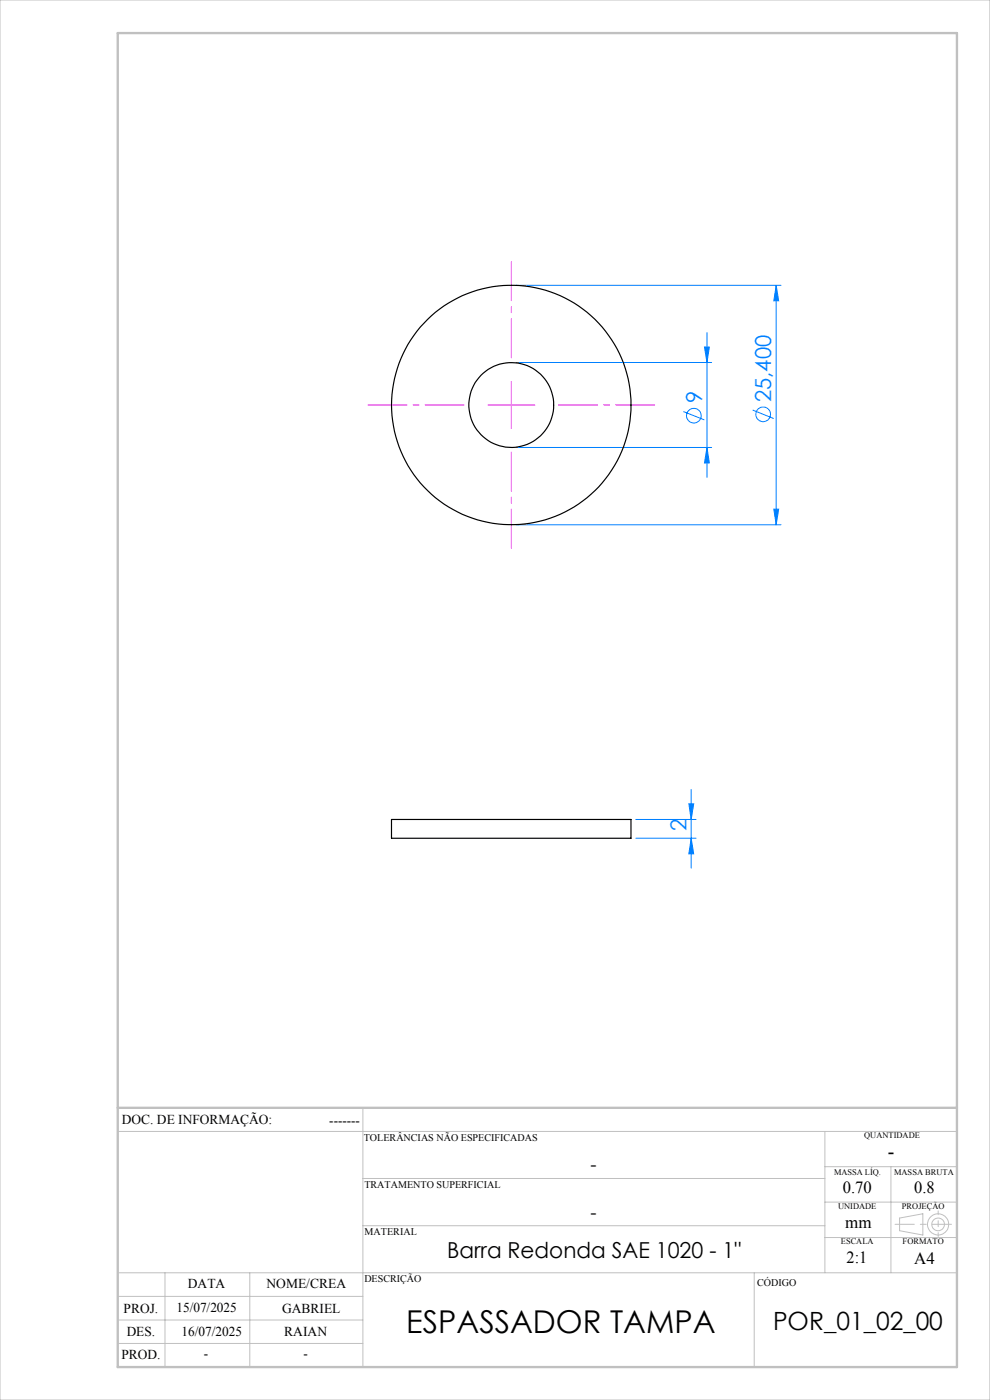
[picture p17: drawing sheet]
<svg xmlns="http://www.w3.org/2000/svg" width="210mm" height="297mm" viewBox="0 0 210 297" stroke-linecap="round" stroke-linejoin="round" font-family="sans-serif">
<defs><g id="words">
<text font-size="6.7" x="86.2" y="282.7">ESPASSADOR TAMPA</text>
<text font-size="5.3" x="164" y="282.2">POR_01_02_00</text>
<g font-size="4.7" fill="#0080ff">
<text x="148.9" y="85.6" transform="rotate(-90 148.9 85.6)">9</text>
<text x="163.6" y="85.3" transform="rotate(-90 163.6 85.3)">25,400</text>
<text x="145.6" y="176.3" transform="rotate(-90 145.6 176.3)">2</text>
</g>
<text font-size="4.7" x="94.8" y="266.8">Barra Redonda SAE 1020 - 1&quot;</text>
<text font-size="4.3" x="188.3" y="245.8">-</text>
<g font-size="4">
<text x="125.2" y="248.4">-</text>
<text x="125.2" y="258.6">-</text>
</g>
<g font-size="3.6">
<text x="178.8" y="253.1">0.70</text>
<text x="193.9" y="253.1">0.8</text>
<text x="179.3" y="260.6">mm</text>
<text x="179.6" y="267.9">2:1</text>
<text x="193.9" y="268.1">A4</text>
</g>
<g font-size="2.9">
<text x="25.9" y="238.4">DOC. DE INFORMAÇÃO:</text>
<text x="69.8" y="238.6">-------</text>
<text x="39.9" y="273.2">DATA</text>
<text x="56.5" y="273.2">NOME/CREA</text>
<text x="26.2" y="278.6">PROJ.</text>
<text x="37.4" y="278.2">15/07/2025</text>
<text x="59.8" y="278.6">GABRIEL</text>
<text x="26.9" y="283.4">DES.</text>
<text x="38.5" y="283.4">16/07/2025</text>
<text x="60.3" y="283.4">RAIAN</text>
<text x="25.7" y="288.3">PROD.</text>
<text x="43.3" y="288">-</text>
<text x="64.4" y="288">-</text>
</g>
<g font-size="2.2">
<text x="77.2" y="242.1">TOLERÂNCIAS NÃO ESPECIFICADAS</text>
<text x="77.3" y="251.9">TRATAMENTO SUPERFICIAL</text>
<text x="77.3" y="261.9">MATERIAL</text>
<text x="77.3" y="272.1">DESCRIÇÃO</text>
<text x="160.6" y="272.8">CÓDIGO</text>
</g>
<g font-size="1.8">
<text x="183.3" y="241.4">QUANTIDADE</text>
<text x="176.9" y="249.2">MASSA LÍQ.</text>
<text x="189.7" y="249.2">MASSA BRUTA</text>
<text x="177.8" y="256.5">UNIDADE</text>
<text x="191.3" y="256.5">PROJEÇÃO</text>
<text x="178.4" y="264">ESCALA</text>
<text x="191.5" y="264">FORMATO</text>
</g>
</g></defs>
<g fill="none" stroke="#0080ff" stroke-width=".21">
<path d="M109.5 60.5h56.2M109.5 76.9h41.5M149.4 73.6h1.1l-.5 3.3zM150 70.6v30.7M164.6 60.5v50.8M164.6 60.5l.6 3.3h-1.1zM109.5 94.9h41.5M145 87.3l4.4 1.8M150 94.9l.5 3.3h-1.1zM159.7 87l4.4 1.8M109.5 111.3h56.2M164.1 108h1.1l-.6 3.3z"/>
<path d="M134.9 173.8h12.7M134.9 177.8h12.7M146.1 170.5h1l-.5 3.3zM146.6 167.5v16.7M146.6 177.8l.5 3.3h-1z"/>
<circle cx="147.2" cy="88.2" r="1.55"/>
<circle cx="161.9" cy="87.9" r="1.55"/>
</g>
<g fill="none" stroke="#c0c0c0" stroke-width=".21">
<path d="M0 0h210v297h-210zM77 235v55M25 240h178M77 250h98M175 240v30M175 255h28M175 247.5h28M189 247.5v22.5M190.8 258.4l5-.9v4.5l-5-.9zM25 275h52M25 270h178M35 270v20"/>
<path d="M53 270v20M77 260h98M160 270v20M175 262.5h28M25 285h52M25 280h52"/>
<circle cx="199" cy="259.7" r="1.34"/>
<circle cx="199" cy="259.7" r="2.25"/>
</g>
<path d="M108.5 75.9v-20.4M98.5 85.9h-20.4M108.5 95.9v20.4M118.5 85.9h20.4" fill="none" stroke="#f0f" stroke-width=".21" stroke-dasharray="15.2 1.3 1.3 1.3" stroke-dashoffset="6.9"/>
<path d="M103.5 85.9h10M108.4 80.9v10" fill="none" stroke="#f0f" stroke-width=".21"/>
<path d="M201.8 259.7h-11.9" fill="none" stroke="#c0c0c0" stroke-width=".21" stroke-dasharray="15.2 1.3 1.3 1.3" stroke-dashoffset="11.2"/>
<path d="M199 256.9v5.4" fill="none" stroke="#c0c0c0" stroke-width=".21" stroke-dasharray="15.2 1.3 1.3 1.3" stroke-dashoffset="14.4"/>
<path d="M25 7h178v283h-178zM25 235h178" fill="none" stroke="#c0c0c0" stroke-width=".5"/>
<g fill="#0080ff">
<path d="M164.1 108h1.1l-.6 3.3zM164.6 60.5l.6 3.3h-1.1zM150 94.9l.5 3.3h-1.1zM149.4 73.6h1.1l-.5 3.3z"/>
<path d="M146.1 170.5h1l-.5 3.3zM146.6 177.8l.5 3.3h-1z"/>
</g>
<g fill="none" stroke="#000" stroke-width=".25">
<path d="M83 173.8h50.8v4h-50.8z"/>
<circle cx="108.4" cy="85.9" r="9"/>
<circle cx="108.5" cy="85.9" r="25.4"/>
</g>
<use href="#words"/>
</svg>
